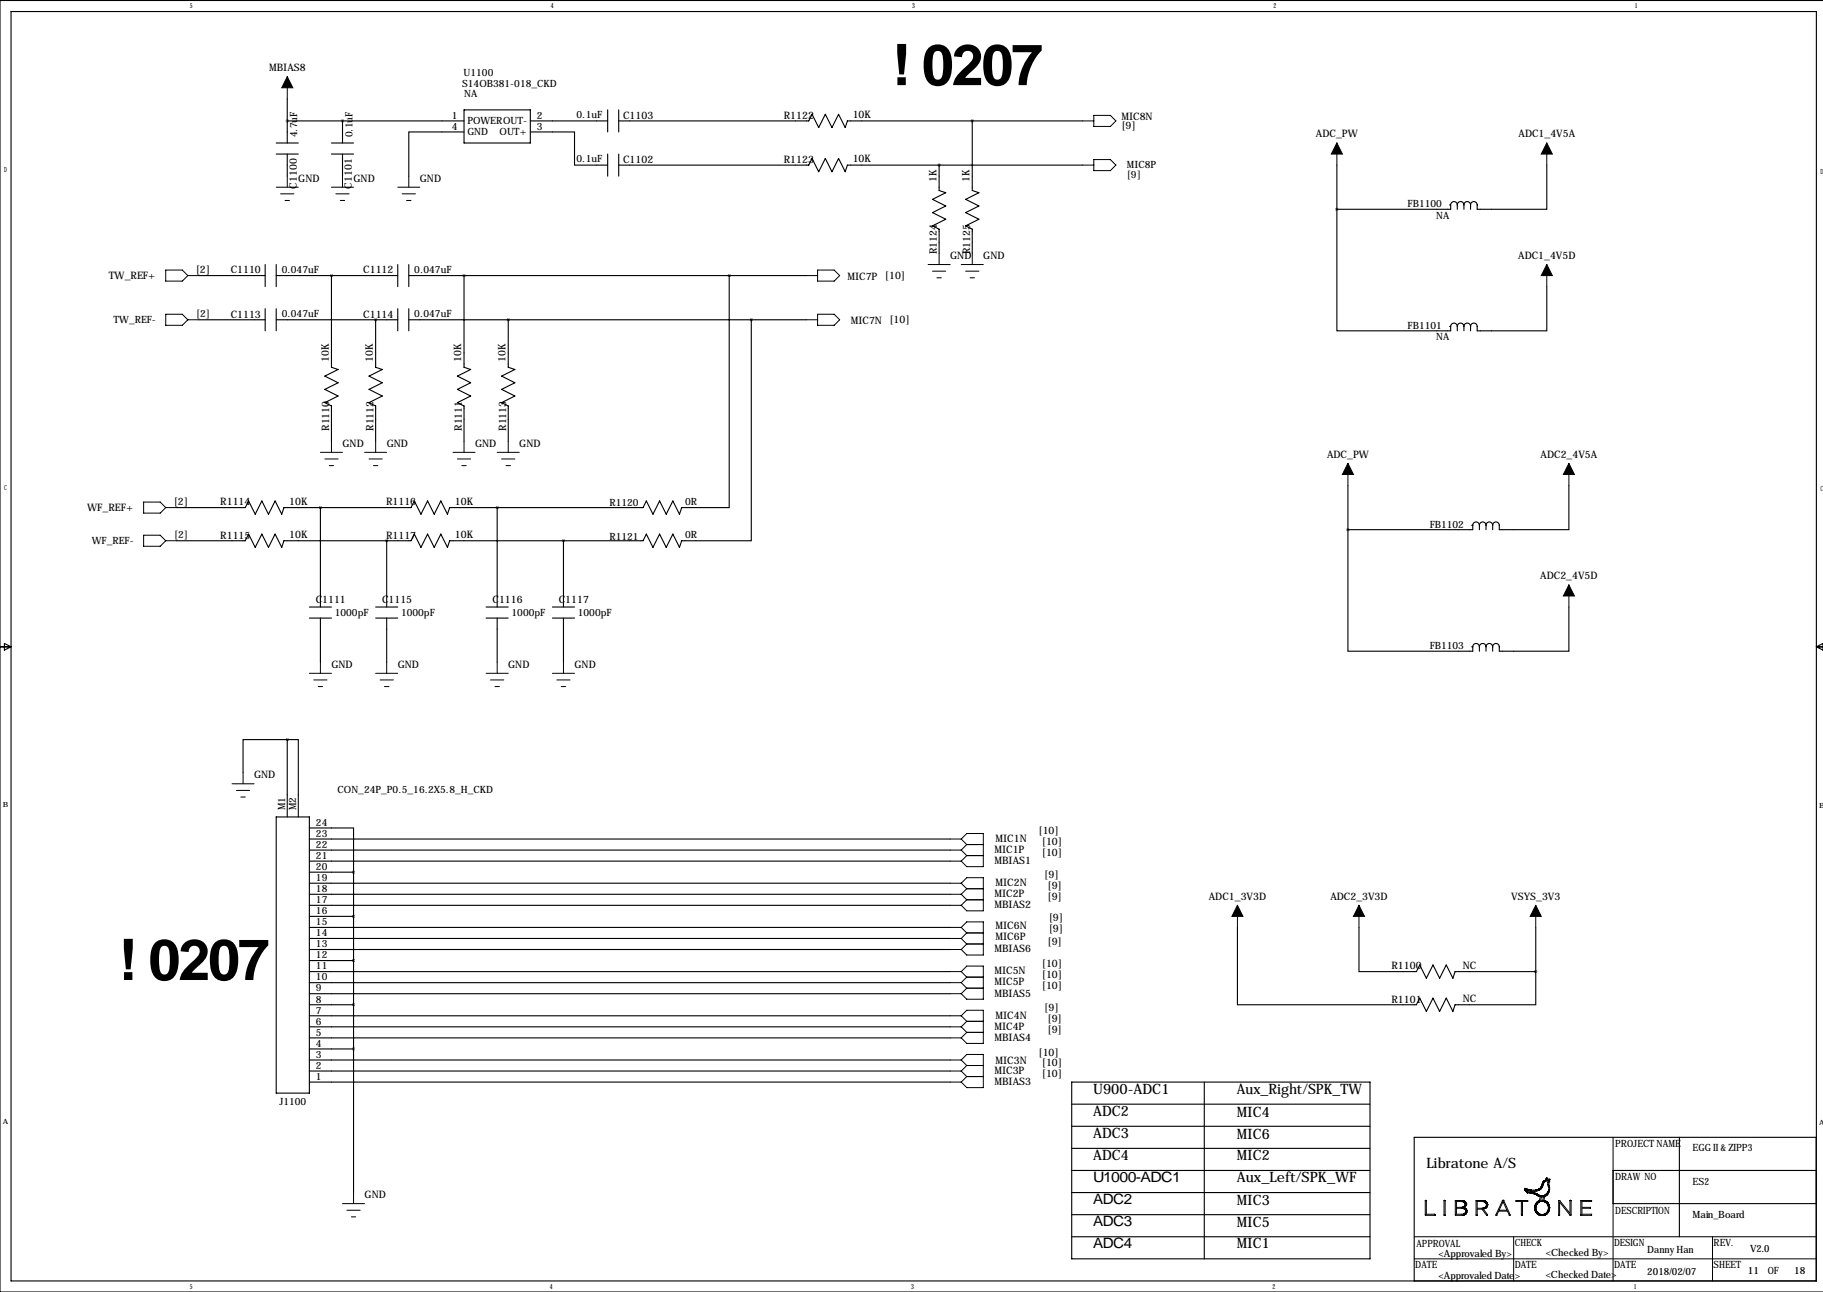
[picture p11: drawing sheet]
<svg xmlns="http://www.w3.org/2000/svg" width="419mm" height="297mm" viewBox="0 0 419 297" stroke-linecap="round" stroke-linejoin="round" font-family="sans-serif">
<defs><g id="words">
<g font-size="13.2">
<text x="205.1" y="19.6">! 0207</text>
<text x="27.3" y="225.3">! 0207</text>
</g>
<g font-size="3.3">
<text x="251.3" y="251.5">U900-ADC1</text>
<text x="284.3" y="251.5">Aux_Right/SPK_TW</text>
<text x="251.3" y="256.6">ADC2</text>
<text x="284.3" y="256.8">MIC4</text>
<text x="251.3" y="261.6">ADC3</text>
<text x="284.3" y="261.8">MIC6</text>
<text x="251.3" y="266.7">ADC4</text>
<text x="284.3" y="266.7">MIC2</text>
<text x="327.9" y="268.5">Libratone A/S</text>
<text x="251.3" y="271.8">U1000-ADC1</text>
<text x="284.3" y="271.8">Aux_Left/SPK_WF</text>
<text x="251.3" y="276.9">ADC2</text>
<text x="251.3" y="282">ADC3</text>
<text x="284.3" y="277.1">MIC3</text>
<text x="251.3" y="287">ADC4</text>
<text x="284.3" y="282.2">MIC5</text>
<text x="284.3" y="287">MIC1</text>
</g>
<g font-size="2.4">
<text x="61.8" y="16.4">MBIAS8</text>
<text x="143.3" y="27.3">C1103</text>
<text x="180.2" y="27.3">R1122</text>
<text x="196" y="27.2">10K</text>
<text x="257.8" y="27.5">MIC8N</text>
<text x="257.8" y="29.7">[9]</text>
<text x="302.5" y="31.6">ADC_PW</text>
<text x="349.1" y="31.6">ADC1_4V5A</text>
<text x="68.6" y="41.8">GND</text>
<text x="81.3" y="41.8">GND</text>
<text x="96.5" y="41.8">GND</text>
<text x="143.3" y="37.5">C1102</text>
<text x="180.2" y="37.5">R1123</text>
<text x="196" y="37.3">10K</text>
<text x="215.3" y="41.9" transform="rotate(-90 215.3 41.9)">1K</text>
<text x="222.9" y="41.9" transform="rotate(-90 222.9 41.9)">1K</text>
<text x="68.2" y="43.3" transform="rotate(-90 68.2 43.3)">C1100</text>
<text x="80.9" y="43.3" transform="rotate(-90 80.9 43.3)">C1101</text>
<text x="215.4" y="58.4" transform="rotate(-90 215.4 58.4)">R1124</text>
<text x="218.4" y="59.5">GND</text>
<text x="223" y="58.4" transform="rotate(-90 223 58.4)">R1125</text>
<text x="226.1" y="59.5">GND</text>
<text x="349" y="59.5">ADC1_4V5D</text>
<text x="25" y="64.1">TW_REF+</text>
<text x="45" y="62.7">[2]</text>
<text x="53" y="62.9">C1110</text>
<text x="83.5" y="62.9">C1112</text>
<text x="194.8" y="64.4">MIC7P [10]</text>
<text x="53" y="73">C1113</text>
<text x="83.5" y="73">C1114</text>
<text x="195.6" y="74.5">MIC7N [10]</text>
<text x="75.6" y="83.2" transform="rotate(-90 75.6 83.2)">10K</text>
<text x="85.7" y="83.2" transform="rotate(-90 85.7 83.2)">10K</text>
<text x="106.1" y="83.2" transform="rotate(-90 106.1 83.2)">10K</text>
<text x="116.2" y="83.2" transform="rotate(-90 116.2 83.2)">10K</text>
<text x="75.7" y="99.1" transform="rotate(-90 75.7 99.1)">R1110</text>
<text x="85.9" y="99.1" transform="rotate(-90 85.9 99.1)">R1112</text>
<text x="106.2" y="99.1" transform="rotate(-90 106.2 99.1)">R1111</text>
<text x="116.3" y="99.1" transform="rotate(-90 116.3 99.1)">R1113</text>
<text x="78.7" y="102.7">GND</text>
<text x="88.9" y="102.7">GND</text>
<text x="109.2" y="102.7">GND</text>
<text x="119.4" y="102.7">GND</text>
<text x="305.1" y="105.3">ADC_PW</text>
<text x="354.2" y="105.3">ADC2_4V5A</text>
<text x="20" y="117.5">WF_REF+</text>
<text x="39.9" y="116.1">[2]</text>
<text x="50.6" y="116.2">R1114</text>
<text x="66.5" y="116.1">10K</text>
<text x="88.7" y="116.2">R1116</text>
<text x="104.6" y="116.1">10K</text>
<text x="50.6" y="123.8">R1115</text>
<text x="66.5" y="123.7">10K</text>
<text x="88.7" y="123.8">R1117</text>
<text x="104.6" y="123.7">10K</text>
<text x="354.1" y="133.2">ADC2_4V5D</text>
<text x="72.6" y="138.7">C1111</text>
<text x="87.8" y="138.7">C1115</text>
<text x="113.2" y="138.7">C1116</text>
<text x="128.5" y="138.7">C1117</text>
<text x="76.2" y="153.5">GND</text>
<text x="91.4" y="153.5">GND</text>
<text x="116.8" y="153.5">GND</text>
<text x="132.1" y="153.5">GND</text>
<text x="58.4" y="178.9">GND</text>
<text x="238.8" y="191.8">[10]</text>
<text x="228.6" y="196.1">MIC1P</text>
<text x="228.9" y="193.5">MIC1N</text>
<text x="239.5" y="196.8">[10]</text>
<text x="239.5" y="194.3">[10]</text>
<text x="228.6" y="198.6">MBIAS1</text>
<text x="228.9" y="203.7">MIC2N</text>
<text x="240.1" y="201.9">[9]</text>
<text x="228.6" y="208.8">MBIAS2</text>
<text x="228.6" y="206.2">MIC2P</text>
<text x="240.8" y="207">[9]</text>
<text x="240.8" y="204.5">[9]</text>
<text x="277.9" y="206.9">ADC1_3V3D</text>
<text x="305.8" y="206.9">ADC2_3V3D</text>
<text x="347.4" y="206.9">VSYS_3V3</text>
<text x="228.9" y="213.6">MIC6N</text>
<text x="241.1" y="214.4">[9]</text>
<text x="241.1" y="211.8">[9]</text>
<text x="228.6" y="218.9">MBIAS6</text>
<text x="228.9" y="216.2">MIC6P</text>
<text x="240.8" y="217.2">[9]</text>
<text x="228.6" y="226.6">MIC5P</text>
<text x="228.6" y="224">MIC5N</text>
<text x="239.5" y="227.3">[10]</text>
<text x="239.5" y="224.8">[10]</text>
<text x="239.5" y="222.2">[10]</text>
<text x="319.9" y="222.9">R1100</text>
<text x="336.3" y="222.8">NC</text>
<text x="228.6" y="229.1">MBIAS5</text>
<text x="240.1" y="232.4">[9]</text>
<text x="319.9" y="230.5">R1101</text>
<text x="336.3" y="230.4">NC</text>
<text x="228.6" y="239.3">MBIAS4</text>
<text x="228.6" y="236.7">MIC4P</text>
<text x="228.9" y="234.2">MIC4N</text>
<text x="240.8" y="237.5">[9]</text>
<text x="240.8" y="234.9">[9]</text>
<text x="228.9" y="244.6">MIC3N</text>
<text x="238.8" y="242.8">[10]</text>
<text x="239.5" y="245.1">[10]</text>
<text x="228.6" y="249.4">MBIAS3</text>
<text x="228.6" y="246.9">MIC3P</text>
<text x="239.5" y="247.6">[10]</text>
<text x="83.8" y="275.4">GND</text>
</g>
<g font-size="2.3">
<text x="106.6" y="17.4">U1100</text>
<text x="106.2" y="20">S14OB381-018_CKD</text>
<text x="106.7" y="22.3">NA</text>
<text x="103.9" y="27.3">1</text>
<text x="103.9" y="29.8">4</text>
<text x="107.4" y="28.6">POWEROUT-</text>
<text x="123.4" y="27.3">2</text>
<text x="123.4" y="29.8">3</text>
<text x="132.5" y="27.1">0.1uF</text>
<text x="68.3" y="31.6" transform="rotate(-90 68.3 31.6)">4.7uF</text>
<text x="81" y="31.6" transform="rotate(-90 81 31.6)">0.1uF</text>
<text x="107.4" y="31.1">GND</text>
<text x="114.9" y="31.1">OUT+</text>
<text x="132.5" y="37.3">0.1uF</text>
<text x="259.1" y="38.7">MIC8P</text>
<text x="259.1" y="40.8">[9]</text>
<text x="323.6" y="47.7">FB1100</text>
<text x="330.2" y="50.2">NA</text>
<text x="64.8" y="62.7">0.047uF</text>
<text x="95.2" y="62.7">0.047uF</text>
<text x="26.1" y="74.3">TW_REF-</text>
<text x="45.1" y="72.8">[2]</text>
<text x="64.8" y="72.8">0.047uF</text>
<text x="95.2" y="72.8">0.047uF</text>
<text x="323.6" y="75.6">FB1101</text>
<text x="330.2" y="78.2">NA</text>
<text x="140.1" y="116.4">R1120</text>
<text x="157.5" y="116">0R</text>
<text x="21.1" y="125.1">WF_REF-</text>
<text x="40" y="123.6">[2]</text>
<text x="140.1" y="124.1">R1121</text>
<text x="157.5" y="123.6">0R</text>
<text x="328.7" y="121.3">FB1102</text>
<text x="77" y="141.6">1000pF</text>
<text x="92.2" y="141.6">1000pF</text>
<text x="117.6" y="141.6">1000pF</text>
<text x="132.8" y="141.6">1000pF</text>
<text x="328.7" y="149.3">FB1103</text>
<text x="77.6" y="182.2">CON_24P_P0.5_16.2X5.8_H_CKD</text>
<text x="65.5" y="186.3" transform="rotate(-90 65.5 186.3)">M1</text>
<text x="68.1" y="186.3" transform="rotate(-90 68.1 186.3)">M2</text>
<text x="72.6" y="189.9">24</text>
<text x="72.6" y="197.5">21</text>
<text x="72.6" y="194.9">22</text>
<text x="72.6" y="192.4">23</text>
<text x="72.6" y="202.6">19</text>
<text x="72.6" y="200">20</text>
<text x="72.6" y="207.6">17</text>
<text x="72.6" y="205.1">18</text>
<text x="72.6" y="215.3">14</text>
<text x="72.6" y="212.7">15</text>
<text x="72.6" y="210.2">16</text>
<text x="72.6" y="220.3">12</text>
<text x="72.6" y="217.8">13</text>
<text x="72.6" y="228">9</text>
<text x="72.6" y="225.4">10</text>
<text x="72.6" y="222.9">11</text>
<text x="72.6" y="233">7</text>
<text x="72.6" y="230.5">8</text>
<text x="72.6" y="238.1">5</text>
<text x="72.6" y="235.6">6</text>
<text x="72.6" y="245.7">2</text>
<text x="72.6" y="243.2">3</text>
<text x="72.6" y="240.7">4</text>
<text x="72.6" y="248.3">1</text>
<text x="64.2" y="253.9">J1100</text>
<text x="371.3" y="263.8">PROJECT NAME</text>
<text x="389.1" y="264.5">EGG II &amp; ZIPP3</text>
<text x="371.3" y="271.4">DRAW NO</text>
<text x="389.1" y="272.4">ES2</text>
<text x="371.3" y="279">DESCRIPTION</text>
<text x="389.1" y="280">Main_Board</text>
<text x="325.6" y="286.6">APPROVAL</text>
<text x="348.2" y="286.4">CHECK</text>
<text x="371.1" y="286.4">DESIGN</text>
<text x="394" y="286.4">REV.</text>
<text x="402.3" y="287.9">V2.0</text>
<text x="325.4" y="291.5">DATE</text>
<text x="330.7" y="288.9">&lt;Approvaled By&gt;</text>
<text x="330.7" y="294">&lt;Approvaled Date&gt;</text>
<text x="348.2" y="291.5">DATE</text>
<text x="355.3" y="288.7">&lt;Checked By&gt;</text>
<text x="355.3" y="293.7">&lt;Checked Date&gt;</text>
<text x="371.1" y="291.5">DATE</text>
<text x="378.7" y="288.1">Danny Han</text>
<text x="378.7" y="293.2">2018/02/07</text>
<text x="394" y="291.5">SHEET</text>
<text x="401.8" y="293">11</text>
<text x="406.4" y="293">OF</text>
<text x="412.5" y="293">18</text>
</g>
<g font-size="1.6">
<text x="43.6" y="1.9">5</text>
<text x="126.7" y="1.9">4</text>
<text x="209.7" y="1.9">3</text>
<text x="292.8" y="1.9">2</text>
<text x="375.8" y="1.9">1</text>
<text x=".9" y="39.5">D</text>
<text x="418.5" y="40">D</text>
<text x=".9" y="112.7">C</text>
<text x="418.5" y="112.9">C</text>
<text x=".6" y="185.6">B</text>
<text x="418.2" y="185.8">B</text>
<text x=".6" y="258.5">A</text>
<text x="418.2" y="258.7">A</text>
<text x="43.6" y="296.3">5</text>
<text x="126.4" y="296.3">4</text>
<text x="209.5" y="296.3">3</text>
<text x="292.5" y="296.3">2</text>
<text x="375.6" y="296.3">1</text>
</g>
</g></defs>
<g fill="none" stroke="#000" stroke-width=".23">
<path d="M66 17.6v5.1M248.9 38h2.6M248.9 27.8h2.6M251.5 26.5h3.8l1.2 1.3-1.2 1.3h-3.8zM251.5 36.7h3.8l1.2 1.3-1.2 1.2h-3.8zM307.3 32.9v5.1M355.6 32.9v5.1M63.5 43h5.1M64.5 44.6h3.1M65.5 46.1h1M66 40.5v2.5M76.2 43h5.1"/>
<path d="M77.2 44.6h3.1M78.2 46.1h1M78.7 40.5v2.5M91.4 43h5.1M92.5 44.6h3M93.5 46.1h1M94 40.5v2.5M215.9 58.3v2.5M223.5 58.3v2.5M38.1 62.1h3.8l1.3 1.3-1.3 1.2h-3.8zM38.1 72.2h3.8l1.3 1.3-1.3 1.3h-3.8zM43.2 63.4h2.5"/>
<path d="M43.2 73.5h2.5M185.4 63.4h2.6M185.4 73.5h2.6M188 62.1h3.8l1.2 1.3-1.2 1.2h-3.8zM188 72.2h3.8l1.2 1.3-1.2 1.3h-3.8zM213.4 60.8h5M214.4 62.3h3M215.4 63.9h1M221 60.8h5.1M222 62.3h3M223 63.9h1M355.6 60.8v5.1"/>
<path d="M33 115.4h3.8l1.3 1.3-1.3 1.3h-3.8zM38.1 116.7h2.5M73.7 104h5M74.7 105.5h3M75.7 107h1M76.2 101.5v2.5M83.8 104h5.1M84.8 105.5h3.1M85.9 107h1M86.4 101.5v2.5M104.1 104h5.1M105.2 105.5h3"/>
<path d="M106.2 107h1M106.7 101.5v2.5M114.3 104h5.1M115.3 105.5h3.1M116.3 107h1M116.8 101.5v2.5M309.9 106.5v5.1M360.7 106.5v5.1M33 123h3.8l1.3 1.3-1.3 1.3h-3.8zM38.1 124.3h2.5M360.7 134.5v5.1M71.1 154.8h5.1"/>
<path d="M72.1 156.3h3.1M73.2 157.8h1M73.7 152.3v2.5M86.4 154.8h5M87.4 156.3h3M88.4 157.8h1M88.9 152.3v2.5M111.8 154.8h5M112.8 156.3h3M113.8 157.8h1M114.3 152.3v2.5M127 154.8h5.1"/>
<path d="M128 156.3h3.1M129 157.8h1M129.5 152.3v2.5M55.9 177.7v2.5M53.3 180.2h5.1M54.4 181.7h3M55.4 183.2h1M218.4 198h2.6M218.4 195.4h2.6M218.4 192.9h2.6M221 192.9l1.2-1.3h3.9v7.6h-3.9l-1.2-1.2M221 195.4l1.2 1.3"/>
<path d="M221 192.9l1.2 1.3M222.2 196.7l-1.2 1.3M222.2 196.7h3.9M222.2 194.2l-1.2 1.2M222.2 194.2h3.9M218.4 208.1h2.6M218.4 205.6h2.6M218.4 218.3h2.6M218.4 215.8h2.6M218.4 213.2h2.6M218.4 203.1h2.6M221 203.1l1.2-1.3h3.9v7.6h-3.9l-1.2-1.3"/>
<path d="M221 213.2l1.2-1.3h3.9v7.7h-3.9l-1.2-1.3M221 205.6l1.2 1.3M221 215.8l1.2 1.2M221 213.2l1.2 1.3M221 203.1l1.2 1.2M222.2 206.9l-1.2 1.2M222.2 206.9h3.9M222.2 204.3l-1.2 1.3M222.2 204.3h3.9M222.2 217l-1.2 1.3M222.2 217h3.9M222.2 214.5l-1.2 1.3"/>
<path d="M222.2 214.5h3.9M284.5 208.1v5.1M312.4 208.1v5.1M353.1 208.1v5.1M218.4 238.6h2.6M218.4 236.1h2.6M218.4 228.5h2.6M218.4 225.9h2.6M218.4 223.4h2.6M218.4 233.5h2.6M221 223.4l1.2-1.3h3.9v7.6h-3.9l-1.2-1.2M221 233.5l1.2-1.2h3.9v7.6h-3.9l-1.2-1.3"/>
<path d="M221 236.1l1.2 1.2M221 225.9l1.2 1.3M221 223.4l1.2 1.2M221 233.5l1.2 1.3M222.2 237.3l-1.2 1.3M222.2 237.3h3.9M222.2 234.8l-1.2 1.3M222.2 234.8h3.9M222.2 227.2l-1.2 1.3M222.2 227.2h3.9M222.2 224.6l-1.2 1.3M222.2 224.6h3.9"/>
<path d="M218.4 248.8h2.6M218.4 246.2h2.6M218.4 243.7h2.6M221 243.7l1.2-1.3h3.9v7.6h-3.9l-1.2-1.2M221 246.2l1.2 1.3M221 243.7l1.2 1.3M222.2 247.5l-1.2 1.3M222.2 247.5h3.9M222.2 245l-1.2 1.2M222.2 245h3.9M78.7 276.7h5.1M79.8 278.2h3"/>
<path d="M80.8 279.8h1M81.3 274.2v2.5M327.7 276h.2v3.2h1.9l.1 .2h-2.2zM327.8 276h.1M327.9 276.1h.1M332 276l.2 .1v3.3h-.2zM332.1 276h.1M334.8 276.2l1.7 .2 .3 .3-.1 .6-.6 .3h-1.3zM334.8 277.8l1.8 .1 .4 .3v.6l-.6 .4h-1.6zM336.4 276.3l.1 .1M336.5 277.6l.2 .1M336.5 277.6v.1"/>
<path d="M336.6 276.5h.1M336.6 277.6h.1M336.6 277.3h.1M336.8 279h.1M336.8 276.9h.1M336.9 276.3l-.6-.3h-1.7v3.4h1.7l.7-.2 .2-.4 .1-.5-.7-.7M336.9 276.4l.2 .2v.5l-.4 .5M336.9 276.3v.1M337.1 276.8h.1M337.1 279h.1M337.1 278h.1M339.3 276.1l1.8-.1 .7 .4 .2 .4-.2 .7-.3 .3-.5 .1 1 1.3-.1 .2h-.2l-1-1.4h-1.1v1.4h-.3z"/>
<path d="M339.6 276.2l1.8 .2 .3 .4v.5l-.6 .4-1.5 .1zM341.3 277.6v.1M341.3 276.3v.1M341.4 276.4h.1M341.7 277.6v.1M341.7 277h.1M341.7 276.3v.1M341.9 276.6h.1M341.9 277.3v.1M342 277h.1M345.4 276l.3 .1 1.5 3.3h-.2l-.4-1h-2.1l-.4 1h-.2zM345.5 276h.1"/>
<path d="M345.5 276.3l1 1.9h-1.9zM348.6 276l2.6 .1v.1h-1.2v3.2h-.2v-3.2h-1.2zM349.8 279.4h.1M350.6 273.7h.1M350.7 273.8l.3 .3M350.7 273.7v.1M350.8 273.3h.1M351 273.7l-.1-.1h.2l.1 .4 1.4 .2 1.8 .8 .8-.2 .6-.6M351 274.1l1.8 .4 1.3 .6-.2 1-.6 .4-.4 .7 .1 1.3 .7 .8M351 274.2h.1M351 273.8h.1M351.1 273.7l1.8 .2 1.1-.3 .4-.4 .5-1.4 .7-.6 .2 .3 .3-.1-.2 .3 .2 1.9-.3 .5"/>
<path d="M351.2 274.2h.1M351.5 273.7v.1M352.4 274.1v.1M352.8 277.4h.1M352.8 277.9l.1 .1M353.1 277.7h.1M353.1 274.6h.1M353.2 276.5h.1M353.2 278.4h.1M353.2 278.9h.1M353.2 277h.1M353.3 279h.1"/>
<path d="M353.4 276.8l.3-.4 .6-.2 .8 .1 .6 .5M353.4 276.8l-.3 .5v.8l.6 .9M353.4 276.8h.1M353.4 276.3v.1M353.5 273.7v.1M353.5 274.6h.1M353.7 279.3h.1M353.7 279h.1M353.9 275v.1M353.9 276.3l-.1 .1M353.9 273.3h.1M354.1 273.4h.1"/>
<path d="M354.2 279.4v.1M354.3 273.3h.1M354.4 275.2l.4-.1-.1 .9h-.5zM354.5 272.1h.1M354.5 272.9h.1M354.9 271.5v.1M354.9 271.9v.1M354.9 279.4l-.1 .1M355 271.8h.1M355.1 275.1h.1M355.1 275.1l-.2 .9 .7 .3 .5 .6v1.5l-.4 .7-.5 .3h-1.2l-.3-.1M355.2 276.3v.1"/>
<path d="M355.3 279h.1M355.4 271.5h.1M355.4 274.9h.1M355.4 271h.1M355.4 271l.3-.2 .2 .4 .4-.1-.2 .6 .2 1.9-.4 .9-.8 .5M355.4 271l-.2 .4-.4 .2-.5 1.4-.5 .4-.8 .2h-1l-1.5-.4v.2l.2 .3M355.7 276.3v.1M355.7 276.8l.3 .8-.2 .9M355.7 276.8h.1M355.8 274.6h.1M355.8 278.5v.1M355.8 278.6l-.9 .6h-.8l-.4-.2"/>
<path d="M355.8 274.1v.1M355.9 271.9h.1M355.9 274h.1M355.9 278.8h.1M355.9 276.6h.1M355.9 278.3h.1M355.9 277.1h.1M355.9 272.4h.1M355.9 274.4v.1M356 278.6h.1M356.1 271.7h.1M356.2 277.7h.1"/>
<path d="M358.3 276h.3l2.3 3v-3l.3 .1-.1 3.3h-.2l-2.4-3v3h-.2zM361.1 276h.1M363.5 276l2.4 .1v.1h-2.2v1.4h2v.2h-2v1.4h2.2v.2h-2.4zM370.8 261.5v33M325.1 284.3h92.5M325.1 289.4h92.4M348 284.3v10.2M393.7 284.3v10.2"/>
</g>
<g fill="none" stroke="#000" stroke-width=".25">
<path d="M2.5 2.7h415.1v291.8h-415.1zM419.1 .1h-419.1v296.9h419.1M63.5 32.9h5.1M63.5 35.4h5.1M66 22.7v10.2M66 35.4v5.1M66 27.8h40.7M76.2 32.9h5.1M76.2 35.4h5.1M78.7 27.8v5.1M78.7 35.4v5.1M106.7 30.3h-12.7v10.2"/>
<path d="M106.7 25.3h15.2v7.6h-15.2zM121.9 30.3h10.2v7.7h7.6M121.9 27.8h17.8M139.7 25.3v5M139.7 35.4v5.1M142.2 27.8h43.7l.8-1.5 1.5 3 1.5-3 1.6 3 1.5-3 1.5 3 .5-1.5h54.1M142.2 25.3v5M142.2 35.4v5.1M142.2 38h43.7l.8-1.6 1.5 3.1 1.5-3.1 1.6 3.1 1.5-3.1 1.5 3.1 .5-1.5h54.1M215.9 38v5.8l1.5 .5-3 1.5 3 1.6-3 1.5 3 1.5-3 1.5 1.5 .8v5.6M223.5 27.8v16l1.5 .5-3 1.5 3 1.6-3 1.5 3 1.5-3 1.5 1.5 .8v5.6M307.3 38v10.1"/>
<path d="M355.6 38v10.1h-16v-1a.76 .76 0 0 0-.8-.8 .76 .76 0 0 0-.7 .8M307.3 48.1v28h26.2v-1.1a.76 .76 0 0 1 .8-.7 .76 .76 0 0 1 .7 .7M333.2 47.1h.1M335 47.1a.76 .76 0 0 0-.7-.8 .76 .76 0 0 0-.8 .8v1h-26.2M335 47.1a.76 .76 0 0 1 .8-.8 .76 .76 0 0 1 .7 .8M335 47.1v1M336.5 47.1a.76 .76 0 0 1 .8-.8 .76 .76 0 0 1 .8 .8M336.5 47.1v1M338.1 47.1v1M45.7 63.4h15.3M45.7 73.5h15.3M61 60.8v5.1"/>
<path d="M61 71v5.1M63.5 60.8v5.1M63.5 71v5.1M63.5 63.4h27.9M63.5 73.5h27.9M76.2 63.4v21l1.5 .5-3 1.6 3 1.5-3 1.5 3 1.5-3 1.6 1.5 .7v8.2M86.4 73.5v10.9l1.5 .5-3.1 1.6 3.1 1.5-3.1 1.5 3.1 1.5-3.1 1.6 1.6 .7v8.2M91.4 60.8v5.1M91.4 71v5.1M94 63.4h91.4M94 60.8v5.1M94 71v5.1"/>
<path d="M94 73.5h91.4M106.7 63.4v21l1.5 .5-3 1.6 3 1.5-3 1.5 3 1.5-3 1.6 1.5 .7v8.2M116.8 73.5v10.9l1.6 .5-3.1 1.6 3.1 1.5-3.1 1.5 3.1 1.5-3.1 1.6 1.5 .7v8.2M167.6 63.4v53.3h-10.9l-.5 1.5-1.5-3-1.5 3-1.6-3-1.5 3-1.5-3-.8 1.5h-44.4l-.5 1.5-1.6-3-1.5 3-1.5-3-1.5 3-1.6-3-.7 1.5h-29.2l-.5 1.5-1.6-3-1.5 3-1.5-3-1.5 3-1.6-3-.7 1.5h-15.8M172.7 73.5v50.8h-16l-.5 1.5-1.5-3-1.5 3-1.6-3-1.5 3-1.5-3-.8 1.5h-44.4l-.5 1.5-1.6-3-1.5 3-1.5-3-1.5 3-1.6-3-.7 1.5h-29.2l-.5 1.5-1.6-3-1.5 3-1.5-3-1.5 3-1.6-3-.7 1.5h-15.8M333.2 75h.1M335 75a.76 .76 0 0 1 .8-.7 .76 .76 0 0 1 .7 .7M335 75v1.1M336.5 75a.76 .76 0 0 1 .8-.7 .76 .76 0 0 1 .8 .7M336.5 75v1.1M338.1 75v1.1M355.6 65.9v10.2h-16v-1.1a.76 .76 0 0 0-.8-.7 .76 .76 0 0 0-.7 .7"/>
<path d="M73.7 116.7v22.9M114.3 116.7v22.9M309.9 111.6v10.2M360.7 111.6v10.2h-16v-1a.76 .76 0 0 0-.8-.8 .76 .76 0 0 0-.7 .8M71.1 139.6h5.1M86.4 139.6h5M88.9 124.3v15.3M111.8 139.6h5M127 139.6h5.1M129.5 124.3v15.3M309.9 121.8v27.9h28.7v-1a.76 .76 0 0 1 .7-.8 .76 .76 0 0 1 .8 .8M338.3 120.8h.1"/>
<path d="M340.1 120.8a.76 .76 0 0 0-.8-.8 .76 .76 0 0 0-.7 .8v1h-28.7M340.1 120.8a.76 .76 0 0 1 .8-.8 .76 .76 0 0 1 .7 .8M340.1 120.8v1M341.6 120.8a.76 .76 0 0 1 .8-.8 .76 .76 0 0 1 .8 .8M341.6 120.8v1M343.2 120.8v1M360.7 139.6v10.1h-16v-1a.76 .76 0 0 0-.8-.8 .76 .76 0 0 0-.7 .8M0 148.7h2.5M1 147.9l1.5 .8-1.5 .8zM71.1 142.1h5.1M73.7 142.1v10.2M86.4 142.1h5"/>
<path d="M88.9 142.1v10.2M111.8 142.1h5M114.3 142.1v10.2M127 142.1h5.1M129.5 142.1v10.2M338.3 148.7h.1M340.1 148.7a.76 .76 0 0 1 .8-.8 .76 .76 0 0 1 .7 .8M340.1 148.7v1M341.6 148.7a.76 .76 0 0 1 .8-.8 .76 .76 0 0 1 .8 .8M341.6 148.7v1M343.2 148.7v1M417.6 148.7h1.5"/>
<path d="M417.6 148.7l1.5-.8v1.6zM66 170h2.6v17.8M66 170h-10.1v7.7M66 170v17.8M63.5 187.8h7.6v63.5h-7.6zM71.1 190.4h10.2v10.1M71.1 198h147.3M71.1 195.4h147.3M71.1 192.9h147.3M71.1 218.3h147.3M71.1 215.8h147.3M71.1 213.2h147.3"/>
<path d="M71.1 210.7h10.2M71.1 208.1h147.3M71.1 205.6h147.3M71.1 203.1h147.3M71.1 200.5h10.2M81.3 200.5v73.7M284.5 213.2v17.8h41.1l.8-1.5 1.5 3 1.5-3 1.6 3 1.5-3 1.5 3 .5-1.5h18.6v-7.6M312.4 213.2v10.2h13.2l.8-1.5 1.5 3 1.5-3 1.6 3 1.5-3 1.5 3 .5-1.5h18.6M353.1 213.2v10.2M71.1 223.4h147.3M71.1 231h10.2M71.1 238.6h147.3"/>
<path d="M71.1 236.1h147.3M71.1 233.5h147.3M71.1 228.5h147.3M71.1 225.9h147.3M71.1 220.8h10.2M71.1 248.8h147.3M71.1 246.2h147.3M71.1 243.7h147.3M71.1 241.2h10.2M246.4 248.8h68.6v40.6h-68.6zM246.4 253.9h68.6M246.4 258.9h68.6"/>
<path d="M276.9 248.8v40.6M246.4 269.1h68.6M246.4 264h68.6M246.4 274.2h68.6M246.4 279.3h68.6M386.1 261.5v22.8M417.5 261.5h-92.4v33M417.6 269.1h-46.8v7.6h46.8M246.4 284.3h68.6"/>
</g>
<path d="M66 17.6l1.3 2.6h-2.5zM307.3 32.9l1.3 2.5h-2.5zM355.6 32.9l1.3 2.5h-2.6zM355.6 60.8l1.3 2.6h-2.6zM309.9 106.5l1.2 2.6h-2.5zM360.7 106.5l1.2 2.6h-2.5zM360.7 134.5l1.2 2.5h-2.5zM284.5 208.1l1.3 2.6h-2.6zM312.4 208.1l1.3 2.6h-2.6zM353.1 208.1l1.2 2.6h-2.5z" fill="#000" stroke="#000" stroke-width=".23"/>
<path d="M307.3 48.1a.05 .05 0 0 0 .1 0 .05 .05 0 0 0-.1 0zM353 223.4a.05 .05 0 0 0 .1 0 .05 .05 0 0 0-.1 0zM66 170a.05 .05 0 0 0 .1 0 .05 .05 0 0 0-.1 0zM66 27.8a.05 .05 0 0 0 .1 0 .05 .05 0 0 0-.1 0zM78.7 27.8a.05 .05 0 0 0 .1 0 .05 .05 0 0 0-.1 0zM86.3 73.5a.05 .05 0 0 0 .1 0 .05 .05 0 0 0-.1 0zM116.8 73.5a.05 .05 0 0 0 .1 0 .05 .05 0 0 0-.1 0zM73.6 116.7a.05 .05 0 0 0 .1 0 .05 .05 0 0 0-.1 0zM129.5 124.3a.05 .05 0 0 0 .1 0 .05 .05 0 0 0-.1 0zM167.6 63.4a.05 .05 0 0 0 .1 0 .05 .05 0 0 0-.1 0z" fill="#000" stroke="#000" stroke-width=".63"/>
<use href="#words"/>
</svg>
